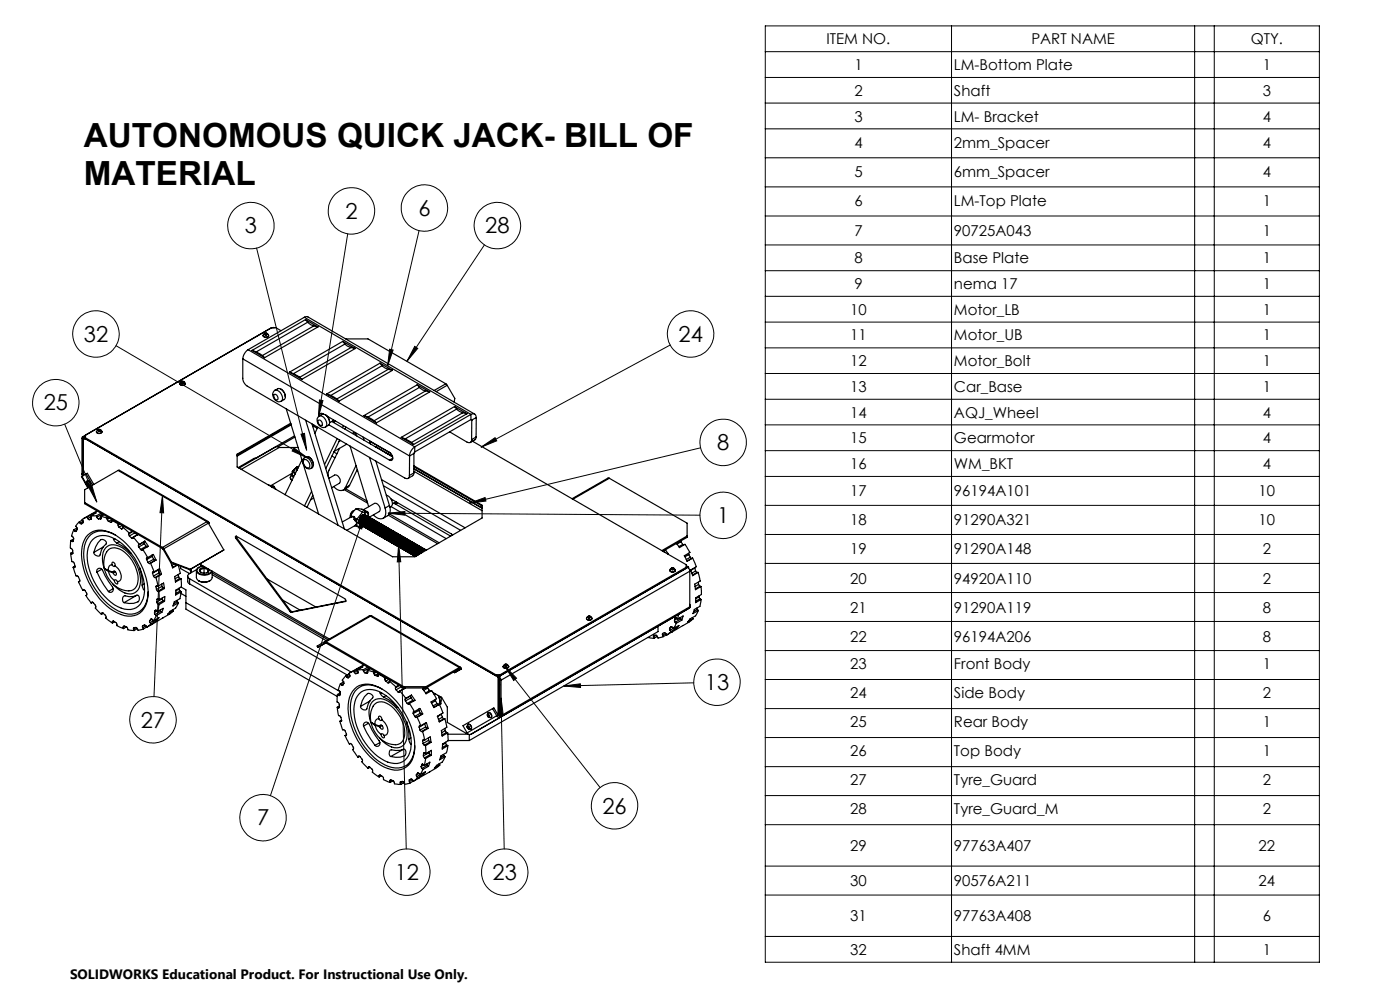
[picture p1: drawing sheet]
<svg xmlns="http://www.w3.org/2000/svg" width="297mm" height="210mm" viewBox="0 0 297 210" stroke-linecap="round" stroke-linejoin="round" font-family="sans-serif">
<defs><g id="words">
<g font-size="7.1">
<text x="17.8" y="31.2">AUTONOMOUS QUICK JACK- BILL OF</text>
<text x="17.8" y="39.3">MATERIAL</text>
</g>
<g font-size="4.7">
<text x="73.3" y="46.4">2</text>
<text x="88.8" y="45.8">6</text>
<text x="52" y="49.5">3</text>
<text x="102.9" y="49.5">28</text>
<text x="17.8" y="72.5">32</text>
<text x="143.9" y="72.5">24</text>
<text x="9.3" y="87.1">25</text>
<text x="152.1" y="95.5">8</text>
<text x="152.1" y="111">1</text>
<text x="149.5" y="146.4">13</text>
<text x="29.9" y="154.3">27</text>
<text x="127.8" y="172.6">26</text>
<text x="54.5" y="175.1">7</text>
<text x="83.7" y="186.6">12</text>
<text x="104.5" y="186.6">23</text>
</g>
<g font-size="3.2">
<text x="175.3" y="9.4">ITEM NO.</text>
<text x="218.8" y="9.4">PART NAME</text>
<text x="265.3" y="9.4">QTY.</text>
<text x="181.2" y="14.9">1</text>
<text x="202.4" y="14.9">LM-Bottom Plate</text>
<text x="267.9" y="14.9">1</text>
<text x="181.2" y="20.3">2</text>
<text x="202.4" y="20.3">Shaft</text>
<text x="267.9" y="20.3">3</text>
<text x="181.2" y="25.8">3</text>
<text x="202.4" y="25.8">LM- Bracket</text>
<text x="267.9" y="25.8">4</text>
<text x="181.2" y="31.3">4</text>
<text x="202.4" y="31.3">2mm_Spacer</text>
<text x="267.9" y="31.3">4</text>
<text x="181.2" y="37.4">5</text>
<text x="202.4" y="37.4">6mm_Spacer</text>
<text x="267.9" y="37.4">4</text>
<text x="181.2" y="43.6">6</text>
<text x="202.4" y="43.6">LM-Top Plate</text>
<text x="267.9" y="43.6">1</text>
<text x="181.2" y="50.1">7</text>
<text x="202.4" y="50.1">90725A043</text>
<text x="267.9" y="50.1">1</text>
<text x="181.2" y="55.9">8</text>
<text x="202.4" y="55.9">Base Plate</text>
<text x="267.9" y="55.9">1</text>
<text x="181.2" y="61.3">9</text>
<text x="202.4" y="61.3">nema 17</text>
<text x="267.9" y="61.3">1</text>
<text x="180.4" y="66.8">10</text>
<text x="202.4" y="66.8">Motor_LB</text>
<text x="267.9" y="66.8">1</text>
<text x="180.4" y="72.2">11</text>
<text x="180.4" y="77.7">12</text>
<text x="202.4" y="72.2">Motor_UB</text>
<text x="202.4" y="77.7">Motor_Bolt</text>
<text x="267.9" y="72.2">1</text>
<text x="267.9" y="77.7">1</text>
<text x="180.4" y="83.1">13</text>
<text x="202.4" y="83.1">Car_Base</text>
<text x="267.9" y="83.1">1</text>
<text x="180.4" y="88.6">14</text>
<text x="202.4" y="88.6">AQJ_Wheel</text>
<text x="267.9" y="88.6">4</text>
<text x="180.4" y="94">15</text>
<text x="202.4" y="94">Gearmotor</text>
<text x="267.9" y="94">4</text>
<text x="180.4" y="99.5">16</text>
<text x="202.4" y="99.5">WM_BKT</text>
<text x="267.9" y="99.5">4</text>
<text x="180.4" y="105.3">17</text>
<text x="202.4" y="105.3">96194A101</text>
<text x="267" y="105.3">10</text>
<text x="180.4" y="111.5">18</text>
<text x="202.4" y="111.5">91290A321</text>
<text x="267" y="111.5">10</text>
<text x="180.4" y="117.6">19</text>
<text x="202.4" y="117.6">91290A148</text>
<text x="267.9" y="117.6">2</text>
<text x="180.4" y="123.8">20</text>
<text x="202.4" y="123.8">94920A110</text>
<text x="267.9" y="123.8">2</text>
<text x="180.4" y="129.9">21</text>
<text x="202.4" y="129.9">91290A119</text>
<text x="267.9" y="129.9">8</text>
<text x="180.4" y="136.1">22</text>
<text x="202.4" y="136.1">96194A206</text>
<text x="267.9" y="136.1">8</text>
<text x="180.4" y="141.9">23</text>
<text x="202.4" y="141.9">Front Body</text>
<text x="267.9" y="141.9">1</text>
<text x="180.4" y="148.1">24</text>
<text x="202.4" y="148.1">Side Body</text>
<text x="267.9" y="148.1">2</text>
<text x="180.4" y="154.3">25</text>
<text x="202.4" y="154.3">Rear Body</text>
<text x="267.9" y="154.3">1</text>
<text x="180.4" y="160.4">26</text>
<text x="202.4" y="160.4">Top Body</text>
<text x="267.9" y="160.4">1</text>
<text x="180.4" y="166.6">27</text>
<text x="202.4" y="166.6">Tyre_Guard</text>
<text x="267.9" y="166.6">2</text>
<text x="180.4" y="172.7">28</text>
<text x="202.4" y="172.7">Tyre_Guard_M</text>
<text x="267.9" y="172.7">2</text>
<text x="180.4" y="180.5">29</text>
<text x="202.4" y="180.5">97763A407</text>
<text x="267" y="180.5">22</text>
<text x="180.4" y="188">30</text>
<text x="202.4" y="188">90576A211</text>
<text x="267" y="188">24</text>
<text x="180.4" y="195.4">31</text>
<text x="202.4" y="195.4">97763A408</text>
<text x="267.9" y="195.4">6</text>
<text x="180.4" y="202.5">32</text>
<text x="202.4" y="202.5">Shaft 4MM</text>
<text x="267.9" y="202.5">1</text>
</g>
<text font-size="2.9" x="14.9" y="207.6">SOLIDWORKS Educational Product. For Instructional Use Only.</text>
</g></defs>
<g fill="none" stroke="#000" stroke-width=".25">
<path d="M51.5 76.1v4.1a2.1 2.1 0 0 0 1 1.7l33.4 19.5a.58 .58 0 0 0 .7 .1 .58 .58 0 0 0 .3-.6M51.5 76.1l35.4 20.6M52.6 74.2a2.69 2.69 0 0 0-1.1 1.9M52.6 74.2l35.4 20.6M53.5 74.3l.9 .3M53.5 74.3l2.6 1.6M54.4 74.6l1.3 .8M55.7 75.4l.4 .5M55.8 71.2a.63 .63 0 0 0 .6 .4 .63 .63 0 0 0 .6-.4M56 70.8a.48 .48 0 0 1 .7-.1 .48 .48 0 0 1 .1 .7 .48 .48 0 0 1-.7 .1l-.3-.4zM56.1 70.8a.32 .32 0 0 1 .4-.2 .32 .32 0 0 1 .2 .4 .33 .33 0 0 1-.4 .1 .33 .33 0 0 1-.2-.3zM56.2 70.9l.1 .1"/>
<path d="M56.2 70.8v.1M56.5 70.7l.2 .2M56.5 70.7l-.3 .1M56.5 71h-.2M56.5 71h.1M56.5 70.7v.3M56.7 70.9l-.4 .1M56.7 70.9l-.1 .1M57.6 69.5h.3M57.6 69.5l-40.1 23.2M57.6 69.5l-39.5 22.8v.8M57.6 69.5h1l1 .7"/>
<path d="M58 69.5h.2M61.4 78.9l2.6 1.6M61.4 78.9l.9 .4M62.3 79.3l1.3 .7M64.6 67.3l.7-.1 35.4 20.6M64.6 67.3l35.3 20.6M64.6 67.3l-12 6.9M64.8 67.8l.5 .6M64.8 67.8l2.7 1.5M64.8 67.8l-11.3 6.5M65.3 68.4l.6 .5 .7 .2M65.3 68.4l-10.9 6.2"/>
<path d="M66.6 69.1l.9 .2M66.6 69.1l-10.9 6.3M67.5 69.3l-11.4 6.6M72.7 72.4l.5 .6M72.7 72.4l2.7 1.5M72.7 72.4l-11.3 6.5M73.2 73l.5 .4 .8 .3M73.2 73l-10.9 6.3M73.3 71.9h4.8l16.5 9.5M74.5 73.7l.9 .2M74.5 73.7l-10.9 6.3M75.4 73.9l-11.4 6.6"/>
<path d="M80.6 77l.5 .6M80.6 77l2.7 1.6M80.6 77l-11.3 6.6M81.1 77.6l.6 .5 .7 .2M81.1 77.6l-10.9 6.3M82.4 78.3l.9 .3M82.4 78.3l-10.9 6.3M83.3 78.6l-11.4 6.5M17.4 93l.3 .1M17.4 93v7.5M17.7 93.1h.1M17.7 92.8l88 50.8"/>
<path d="M17.7 92.8v8.1M17.9 92.7a.28 .28 0 0 0-.4 0 .28 .28 0 0 0-.1 .3M17.9 92.7l87.3 50.4M17.9 92.7l-.2 .1M18.1 92.5l-.2 .2M20.5 91.6a.62 .62 0 0 0 .5 .4 .62 .62 0 0 0 .6-.4M20.7 91.2a.5 .5 0 0 1 .6-.1 .5 .5 0 0 1 .2 .7 .5 .5 0 0 1-.7 .1 .5 .5 0 0 1-.1-.7zM20.8 91.1l.5 .1a.28 .28 0 0 1-.3 .3 .28 .28 0 0 1-.2-.4zM20.8 91.3l.4 .1M20.8 91.3l.1 .1M20.8 91.2v.1M20.8 91.2v.2"/>
<path d="M21.1 91.1l.2 .1M21.1 91.1l-.3 .1M21.1 91.4h-.1M21.1 91.4h.1M21.1 91.1v.3M21.2 91.4h.1M21.3 91.2l-.1 .2M25 99.8h.3l18.9 10.9M25 99.8l18.9 10.9M25 99.8l-7 4.1v2.9l16.5 9.6M38.1 81.3a.6 .6 0 0 1 .6-.4 .6 .6 0 0 1 .6 .4M38.1 81.3a.65 .65 0 0 0 1.2 0"/>
<path d="M38.1 81.4a.63 .63 0 0 0 .6 .4 .63 .63 0 0 0 .6-.4M38.5 81a.32 .32 0 0 1 .3-.1 .32 .32 0 0 1 .2 .3 .31 .31 0 0 1-.3 .1 .31 .31 0 0 1-.2-.3zM38.5 81.1l.4 .1M38.5 81.1l.1 .1M38.6 81l-.1 .1M38.6 81v.2M38.8 80.9l-.2 .1M38.8 80.9l.2 .1M38.8 80.9v.3h-.2M39 81l-.1 .2M54.6 97l-.7 .3-3.4 1.9M58.2 83.7a.77 .77 0 0 1 .7 1.1 .77 .77 0 0 1-.7-1.1z"/>
<path d="M58.3 82.8a1.39 1.39 0 0 0-.2 1.7 1.39 1.39 0 0 0 1.6 .6M58.3 82.8a1.29 1.29 0 0 1 1.4-.2 1.29 1.29 0 0 1 .8 1.2 .77 .77 0 0 1-.2 1l-.6 .3M58.3 82.8a1.55 1.55 0 0 1 1.4 2.3M58.5 94.8l.3-.1 .4 .2M59.2 94.9h4.1M59.2 94.9l-8 4.7M59.6 82.5l.7 .8 .2 .9M60.7 86.7l6.9 22.3M61.7 89.8l-11.4 6.5v2.8l33 19h4.7l14.3-8.2v-2.7l-14.5-8.4M61.7 89.9l-11.4 6.6 11.4-6.6M61.8 90.1l-11.5 6.7M62.5 92.5l-11.8 6.8"/>
<path d="M62.6 92.7l-3.6 2.1M63 99.8v-.2l-.1 .4M63 99.1h.1M63 99.4v.4M63 99.1l-.9 .9M63.1 99.1l-1 .9M63.1 99.1h.1M63.1 99.1l-.2 .1a.7 .7 0 0 0-.2 1.2M63.3 99l.1-.1-.2 .5M63.3 99l-.3 .3 .1 .2M63.3 99l-.2 .1M63.6 80l.4 .5"/>
<path d="M64.1 97.5l-3.6 7.4M64.4 97.6l.2-.1a1.17 1.17 0 0 1 .9 1.8 1.23 1.23 0 0 1-1.1-1.7zM64.6 97.1a1.42 1.42 0 0 0-.1 1.6 1.42 1.42 0 0 0 1.4 .7M64.6 97.1a1.55 1.55 0 0 1 1.3 2.3M64.8 89.1l6.9 22.3M65.5 97a.78 .78 0 0 0-.9 .1M65.5 97a1.59 1.59 0 0 1 .7 2.2l-.3 .2M65.5 97l.6 .5 .4 1.1M66.2 89.9l6.9 22.3M66.4 90.5l.1-.1 .8 .5M66.5 90.1l-.2 .1M67.4 90.6l-.6 1.3"/>
<path d="M67.5 89.2a.69 .69 0 0 1 .8 .3 .69 .69 0 0 1-.1 .8l-.3-.1-.3-.4zM67.6 88.4a1.19 1.19 0 0 1 1.7 1.1 .81 .81 0 0 1-.3 1.1 .81 .81 0 0 1-1.1-.2 1.42 1.42 0 0 1-.3-2zM67.7 88.3l.6-.4a1.61 1.61 0 0 1 1.4 2.3l-.6 .4M68.7 87.9a.49 .49 0 0 0-.5-.2 .49 .49 0 0 0-.4 .3v.2M69 88l.7 .8 .2 .8M69.3 83.6l2.6 1.5M69.3 83.6l.9 .3M69.4 88.3l13.2 7.6 .5 .5a.94 .94 0 0 1 0 1.3l-.5-.1M69.8 90.1l12.8 7.5M70.2 83.9l1.3 .7M70.4 89.4l12.9 7.5M70.4 96.7l.6 .4"/>
<path d="M70.8 89.1l-.9 .6M70.8 95.9l.7 .4M71 89.2l-.3 .4 .5-.2M71.5 84.6l.4 .5M71.5 93l-2.6 5.5M72 93.5v.1M72 95.1l-2.4 5 .1 1.3M72.1 93.3l-3 6.1M72.2 93.4l-.3 .2M72.8 90.3l-.2 .4M73.4 90.6l-.2 .4M73.6 94.2l-2.7 1.6"/>
<path d="M74.3 94.6l3.9 12.9M74.8 92l.5-.1 .4 .6M75.5 98.7l-2.3 4.8M75.7 99.8l.2 .1M75.8 99.6l-1.6 3.4M77 92.7l.3 .7M77.2 88.2l2.6 1.5M77.2 88.2l.9 .3M78.1 88.5l1.3 .7M78.4 97l3.3 10.8M78.4 93.5l.2 .7M78.6 93.7l4.3 2.5"/>
<path d="M78.7 93.7l-.2 .2M79.4 89.2l.4 .5M79.6 94.8l3.7 2M79.7 97.8l2.9 9.4M81.8 96h.1M83.3 97.2l-.7 .4M85.1 92.8l2.6 1.5M85.1 92.8l.9 .3M86 93.1l1.3 .8M86.9 96.7v4.2M87.3 93.9l.4 .4M87.8 99.4l14.5 8.4"/>
<path d="M87.8 99l14.5 8.3M87.8 96.2l-.9 .5M87.8 96.2v4.1M87.8 100l14.5 8.3M88 94.8a2.51 2.51 0 0 0-1.1 1.9M88 95.9l-.2 .3M88 94.8v1.1M88.5 81.6l.5 .6M88.5 81.6l2.7 1.5M88.5 81.6l-11.3 6.6M89 82.2l.6 .5 .7 .2M89 82.2l-10.9 6.3"/>
<path d="M90.3 82.9l.9 .2M90.3 82.9l-10.9 6.3M91.2 83.1l-11.4 6.6M94.6 81.4l.3 .3M94.6 81.4l-2.5 1.4M94.9 81.7l1.6 2.8-.2 .8M94.9 81.7l-2.4 1.4M95.4 91.6l3.7 2.2a.58 .58 0 0 0 .7 .1 .58 .58 0 0 0 .2-.6M96.4 86.2l.5 .6M96.4 86.2l2.7 1.6M96.4 86.2l-11.3 6.6M96.9 86.8l.6 .5 .7 .3"/>
<path d="M96.9 86.8l-10.9 6.3M98.2 87.6l-10.9 6.3M98.2 87.6l.9 .2M99.1 87.8l-11.4 6.5M99.9 87.9a.7 .7 0 0 1 .8-.1 .7 .7 0 0 1 .3 .8M99.9 89l.2 .1M99.9 87.9l-11.9 6.9M99.9 87.9v1.1M99.9 89l-11.9 6.9M100.1 89.1l-.1 4.2M100.2 93.6l45.4 26.2v.7l-39.5 22.8M101 92.7l-.2 .5-1 .7"/>
<path d="M101 92.7l-1 .6M101 88.6l-.9 .5M101 88.6v4.1M15 117.4l.2 1.7 .5 .2 .2 .8M15 117.4l.2 .1M15 114.6v.6a.99 .99 0 0 0 .3 1.3l.2 .9-.3 .1M15 114.6l.2 .3M15.4 117.1l-.4 .3M15.5 117.4l-.3 .1M15.6 114.7l-.4 .2M15.6 112.4l-.1 .4a.76 .76 0 0 0 .1 1.2l-.1 .8-.3 .1M15.6 114.3l-.6 .3"/>
<path d="M15.6 112.4l.2 .2M16.3 112l-.7 .4M16.4 112.3l-.3 .4-.3-.1M16.4 112.4l-.6 .2M16.8 110.7l-.3 .3a.58 .58 0 0 0-.4 .5 .58 .58 0 0 0 .3 .5v.3M16.8 110.7l.2 .3M17.4 101.1h-.1l1.3 2.4M17.4 100.5l.1 .5M17.4 100.5l.3 .2M17.4 101.1l.9 1.5M17.5 110.3l-.7 .4M17.6 110.6l-.6 .4"/>
<path d="M17.7 100.7h.1M18 106.6l16.5 9.5M18.2 100.5l-.8 .6M18.2 100.5l1.4 2.4M18.2 100.5l.3-.1 1.4 2.4M18.3 102.4a.3 .3 0 0 1 .4 .2 .3 .3 0 0 1-.2 .4l-.2-.3zM18.3 102.5v.2M18.3 102.7l.2 .2M18.3 102.5h.2M18.5 102.1a.61 .61 0 0 1 .6 .3 .61 .61 0 0 1-.1 .7 .59 .59 0 0 1-.7-.3 .59 .59 0 0 1 .2-.7zM18.5 109.7l-1.1 .5 .3 .4-.1 .3-.3 .3-.3-.2M18.5 109.7l.1 .3"/>
<path d="M18.5 103l.2 .4M18.5 102a.65 .65 0 0 1 .6 .4 .65 .65 0 0 1-.1 .7M18.5 102.9h.2M18.5 102.5l.2 .4M18.5 102.9l.2-.1v.1M18.5 102v.1M18.6 102.6l.1 .1M18.6 102.5v.1M18.6 102.6l-.3 .1M18.6 110l.3 .2M18.6 113.5a4.3 4.3 0 0 1 5.2-.4 15.2 15.2 0 0 1 7.6 13.3 4 4 0 0 1-5 4.2 13.5 13.5 0 0 1-8-8.1 9.5 9.5 0 0 1-.2-8.5zM19.2 109.5l.2 .3-.1 .3"/>
<path d="M19.3 109.6l-.7 .4M19.3 110.1l-.4 .1M19.4 110.1h-.1M19.4 110l-.5 .2M19.6 114.5a3.9 3.9 0 0 1 5-.1 13 13 0 0 1 6 11.9 3.3 3.3 0 0 1-4.9 2.7 13 13 0 0 1-7.2-11.2 5 5 0 0 1 1.1-3.3zM19.6 109l.8-.2-1.2 .7M19.6 109l-1.1 .7M19.6 109l.1 .2M20.5 109.4l-1.3 .1M20.5 109.4l.1 .3M20.6 109.7l.3 .4M20.6 108.4l-2.9 1.6"/>
<path d="M20.9 110.1h.4M21.3 109.5l1.4 .4M21.3 109.5l.1 .5-.1 .1M21.4 114.5a.84 .84 0 0 1 1.1 .9 4.3 4.3 0 0 0-1.4 2.5 .93 .93 0 0 1-1.2-.7l.4-1.2zM21.4 109.7l-.5 .4M21.4 108.9l-.9 .5M21.4 110l-.1 .1M21.7 109l.1 .2M21.7 109h.1M21.7 109l-1.1 .7M21.9 116l-2 1.2M22 109.2l-.7 .3"/>
<path d="M22.7 109.9l.1 .3M22.8 110.2l.2 .4M23 109.8l-.3 .1M23 116.6a3.1 3.1 0 0 1 4 1 7.2 7.2 0 0 1 2.1 6.4 2.19 2.19 0 0 1-3.2 1.1 5.9 5.9 0 0 1-3.1-8.2zM23 110.6l.5 .2M23.3 109.9l-.5 .3M23.7 110.3l1.4 .9M23.7 110.3v.4l-.2 .1M23.7 110.7l-.2 .1M23.7 110.2l-.7 .4M23.8 119.8a.89 .89 0 0 0-.8 1.2M23.8 119.8v-.4a.48 .48 0 0 1 .6 .1 .48 .48 0 0 1 0 .5"/>
<path d="M23.8 119.8a.37 .37 0 0 0 .2 .3 .37 .37 0 0 0 .4-.1M23.8 110.2l-.1 .1M24.4 114.3h-.3a1.13 1.13 0 0 0 .7 .9M24.5 113.5a4.3 4.3 0 0 0-5.7 .4 7.6 7.6 0 0 0-.7 6.3 15.2 15.2 0 0 0 7 9.4 4 4 0 0 0 5.5-.9 6.1 6.1 0 0 0 .8-3.2M24.8 115.2l2 1.2 .9 .9M25.1 111.4l.2 .4M25.1 111.2v.2M25.3 111.1l-.2 .1M25.3 111.8l.5 .4M25.3 114.9l-.5 .3M25.5 111.2l-.4 .2M25.9 111.5l-.6 .3"/>
<path d="M26 112l-.2 .2M26 111.8l1.4 1.3M26 111.8v.3l-.2 .1M26.3 111.7l-.3 .1M27.3 113.3l.1 .4M27.4 113.1l-.1 .2M27.4 113.7l.5 .5M27.7 117.3l.1 .1M27.7 117.3h.1M28 112.7l-.6 .4M28.2 112.7l-.9 .6M28.3 114l1.2 1.5"/>
<path d="M28.3 114l-.1 .2h-.3M28.6 113l-1.2 .7M28.6 113l.5 .5M29.1 113.4l-1.2 .8M29.3 113.4l-1 .6M29.4 115.6l.1 .4M29.5 116l.3 .5M29.5 115.5l-.1 .1M29.8 116.5l.2 .2 .3-.2M30.3 116.5l1 1.8M30.6 114.9v.4M30.6 114.9l-1.2 .7"/>
<path d="M30.6 115.3l-1.1 .7M30.6 115.3l.4 .6M30.7 114.8l.8 1.1-1.2 .6M30.7 114.8l-1.2 .7M30.7 114.8l-.1 .1M31 115.9l.2 .2M31 115.9l-1.2 .6M31.1 118.7l.3 .6M31.3 118.3l1.2-.7 .6 1.2M31.3 118.3l-.3 .2 .1 .2M31.4 119.3l.3 .2M31.9 119.5l.8 1.8"/>
<path d="M31.9 119.5h-.2M32.2 117.7l.1 .3M32.3 118l-1.2 .7M32.3 118l.3 .6M32.6 118.6l.3 .2M32.6 118.6l-1.2 .7M32.9 118.8l-1.2 .7M33.1 118.8l-1.2 .7M33.1 118.8h-.2M34.5 116.1l.2 .3M34.5 116.4l.1 .1M34.5 116.1v.3"/>
<path d="M34.6 116.5l1.6 2.8M34.7 116.4l1.7 2.8M34.7 116.4l-.1 .1M36.2 119.3l4.1 1.6M36.3 119.3l.3 1.2 1.1-.6M36.3 119.3h.1M36.4 119.2l4 1.5M36.4 119.2l-.2 .1M37 119.6l-.6 .3M37.5 119.8l-.9 .6M37.9 119.9l.3 1.7-1.2 .7 .2 1.2 1.2-.7M42.3 119.6l27.5 15.9"/>
<path d="M42.6 119.8v.3M43.9 110.7l.3 .3M43.9 110.7a.27 .27 0 0 1 .3-.1 .27 .27 0 0 1 .1 .3M43.9 110.7l-9.4 5.4M44.2 111l-9.5 5.4M44.2 111l3.3 5.7M44.3 110.9l-.1 .1M47.5 116.7l-7.1 4M47.5 116.7l-7.2 4.2M50 114.2l-.1-.3 .2-.2 23 13.3a.36 .36 0 0 1 .2 .6M50 114.2l11.5 15.5M50.1 113.7l.1 .4"/>
<path d="M50.2 114.1l-.2 .1M50.2 114.1l11.5 15.5M56.9 102.9l.5 .1M57.4 103l.2 .3M57.4 103l.3 .3M57.6 103.1l.3 .1M57.7 103.2l-.2-.1 .3 .3M57.7 103.2l.2 .2zM57.7 103.2l.7 .5M57.9 103.2h.1M57.9 103.2l.6 .6-.2-.3M61.6 101.5v-.3l.3 .7"/>
<path d="M62 101h.1M62 100.4v.1a.89 .89 0 0 0-.1 1.4M62 101l.3 .2M62 100h.1M62 100v1M62 100.4l-4.6 2.6M62.1 100h-.1M62.1 100h.1M62.1 101h-.1M62.1 100l.5 .5M62.1 100l.5 .6M62.1 100v1"/>
<path d="M62.1 101l.2 .2M66.1 104.2l-1.5 3.1M66.4 105l-1.3 2.6M66.5 105.6l-.6 .4M69.7 101.5l1.3-.7a1.18 1.18 0 0 1 1 1.7l-1.7 1M70.8 103.2a1.49 1.49 0 0 0 2.4 .3M73 103.8l5 2.9M73.3 103.7l4.6 2.6M74.2 103l-.4 .4-1 .6M74.2 103l-1 .5M74.3 109.8l-1.7 .9M74.3 109.7v.1"/>
<path d="M74.4 109.7h-.1M74.4 109.7h.6M74.4 109.4h.1M74.4 109.4l-.1 .3M74.5 109.4v.2M74.5 109.4l-.2 .3M74.5 109.6h.6M74.5 109.6l-.1 .1M75 109.7l.1 .4M75 108.3l-.5 .5-.2 .8M75.1 110.1l.2 .3M75.1 109.6l.3 .5"/>
<path d="M75.1 109.6l-.1 .1M75.2 108.3l-.6 .5-.3 .9M75.2 111.5l.5 .1M75.3 110.4l.3 .3a.56 .56 0 0 1-.3 .8M75.3 111.5h.1M75.3 111.5l.4 .1M75.3 111.5l-1.7 1M75.4 110.1h.3M75.4 110.1h-.3M75.6 107.9l-.7 .6-.5 .9M75.6 107.9h.5l.9 .2M75.6 107.9l1.3 .7"/>
<path d="M75.7 110.1l-.4 .3M75.7 110.1h.1M75.7 111.6v.1M75.7 110.1v1.6M76.9 108.6l-1.2 1.5M76.9 108.6l1.2 .2M77 108.1l.3 .2M77 111.6l-.1 .2-1.2-.1M77.1 108.1l2.3-1.3a1.18 1.18 0 0 1 1.1 1.7l-2.1 1.2M77.3 108.3l.6 .3M77.3 108.1l.1 .2M77.3 108.1h-.1"/>
<path d="M77.3 108.1h-.3M77.4 108.3l.6 .2M77.4 108.3h-.1M77.4 109.2a1.35 1.35 0 0 0-1 2.1M77.5 109.3v-.1a1.4 1.4 0 0 0-1.1 2.1h.1M77.6 109.3a1.37 1.37 0 0 0-1.2 1.9l.2 .2M77.8 109.4l-.1-.1a1.41 1.41 0 0 0-1.1 2.1l.2 .1M77.9 108.6l.2 .2M77.9 109.5a1.34 1.34 0 0 0-1.1 2M78 108.5l.1 .3M78 108.5l-.1 .1M78 109.6l-.1-.1a1.35 1.35 0 0 0-1 2.1h.1"/>
<path d="M78.1 108.8v.7v-.7M78.1 109.6a1.37 1.37 0 0 0-1 2.1M78.1 108.8h.1M78.2 109.7v-.1a1.35 1.35 0 0 0-1.1 2.1l.1 .1M78.4 109.7a1.4 1.4 0 0 0-1.1 2.1M78.5 109.8l-.1-.1a1.39 1.39 0 0 0-1.1 2.2h.2M78.6 109.8a1.37 1.37 0 0 0-1.1 2.2M78.7 110l-.1-.1a1.34 1.34 0 0 0-1 2.1h.1M78.8 110a1.35 1.35 0 0 0-1 2.1M79 110.1l-.1-.1a1.36 1.36 0 0 0-1.3 1.9l.3 .2M79.1 110.1a1.38 1.38 0 0 0-1.1 2.1M79.2 110.2l-.1-.1a1.4 1.4 0 0 0-1.1 2.1l.2 .1"/>
<path d="M79.3 110.3a1.35 1.35 0 0 0-1.1 2.1M79.4 110.4l-.1-.1a1.37 1.37 0 0 0-1 2.1h.1M79.6 110.4a1.34 1.34 0 0 0-1.1 2.1M79.7 110.5l-.1-.1a1.35 1.35 0 0 0-1.1 2.1l.1 .1M79.8 110.5a1.4 1.4 0 0 0-1.1 2.1M79.9 110.7l-.1-.1a1.38 1.38 0 0 0-1.1 2.1h.2M80 110.7a1.41 1.41 0 0 0-1 2.1M80.2 110.8l-.2-.1a1.35 1.35 0 0 0-1 2.1h.1M80.3 110.8a1.37 1.37 0 0 0-1.1 2.1M80.4 110.9l-.1-.1a1.34 1.34 0 0 0-1.1 2.1l.1 .1M80.5 110.9a1.35 1.35 0 0 0-1.1 2.2M80.6 111h-.1a1.36 1.36 0 0 0-1.2 1.8l.3 .3"/>
<path d="M80.7 111.1a1.39 1.39 0 0 0-1 2.1M80.9 111.2l-.1-.1a1.37 1.37 0 0 0-1.1 2.1h.1M80.9 101.7l17.8 10.3M81 111.2a1.35 1.35 0 0 0-1.1 2.1M81.1 111.3l-.1-.1a1.37 1.37 0 0 0-1.1 2.1l.1 .1M81.2 111.4a1.36 1.36 0 0 0-1.3 1.8l.3 .2M81.3 111.5l-.1-.1a1.38 1.38 0 0 0-1 2.1h.1M81.4 103l16.3 9.5M81.4 111.5a1.41 1.41 0 0 0-1 2.1M81.6 111.6l-.1-.1a1.35 1.35 0 0 0-1.1 2.1l.1 .1M81.7 111.6a1.37 1.37 0 0 0-1.1 2.1M81.7 107.8a1.66 1.66 0 0 1-.6 2.2 1.81 1.81 0 0 1-1.9-.8"/>
<path d="M81.8 111.8l-.1-.2a1.35 1.35 0 0 0-1.1 2.2h.2M81.9 111.8a1.37 1.37 0 0 0-1 2.1M82 105a1.65 1.65 0 0 1 1 2.4M82 111.9v-.1a1.36 1.36 0 0 0-1.3 1.9l.3 .2M82.1 111.9a1.39 1.39 0 0 0-1 2.1M82.3 112l-.1-.1a1.34 1.34 0 0 0-1.1 2.1h.1M82.4 112a1.35 1.35 0 0 0-1.1 2.2M82.4 109.3l10.4 6M82.5 112.1l-.1-.1a1.37 1.37 0 0 0-1 2.2h.1M82.6 109l10.6 6.1M82.6 112.2a1.35 1.35 0 0 0-1 2.1M82.6 107.2a1.68 1.68 0 0 1-.4 2.2l-.9 .6"/>
<path d="M82.6 107.2l-.9 .6M82.7 112.3v-.1a1.4 1.4 0 0 0-1.1 2.1h.1M82.8 112.3a1.36 1.36 0 0 0-1.2 1.9l.2 .2M82.9 105.8l13.1 7.7M82.9 107.4l11.8 6.9M83 112.4l-.1-.1a1.39 1.39 0 0 0-1.1 2.1l.2 .1M83 107.4l-.3 .2M83.1 112.4a1.37 1.37 0 0 0-1.1 2.1M83.2 112.6l-.1-.1a1.35 1.35 0 0 0-1 2.1h.1M83.3 112.6a1.37 1.37 0 0 0-1 2.1M83.4 112.7v-.1a1.35 1.35 0 0 0-1.1 2.1h.1M83.5 106.7l12.1 7"/>
<path d="M83.6 112.7a1.4 1.4 0 0 0-1.1 2.1M83.7 112.8l-.1-.1a1.36 1.36 0 0 0-1.3 1.9l.4 .3M83.8 112.8a1.35 1.35 0 0 0-1.1 2.2M83.9 113l-.1-.1a1.34 1.34 0 0 0-1 2.1h.1M84 106.4l-.7 .5M84 113a1.35 1.35 0 0 0-1 2.1M84.1 106.5l-.5 .3M84.1 113.1v-.1a1.37 1.37 0 0 0-1.1 2.1h.1M84.3 113.1a1.37 1.37 0 0 0-1.3 1.9l.2 .2M84.3 106.6l-.6 .2M84.3 106.6l-.2 .2M84.4 113.2l-.1-.1a1.4 1.4 0 0 0-1.1 2.1l.2 .1"/>
<path d="M84.5 113.3a1.34 1.34 0 0 0-1.1 2M84.6 113.4l-.1-.1a1.3 1.3 0 0 0-1.1 .7 1.3 1.3 0 0 0 .2 1.4M84.7 113.4a1.37 1.37 0 0 0-1 2.1M84.8 113.5v-.1a1.35 1.35 0 0 0-1.1 2.1l.1 .1M85 113.5a1.4 1.4 0 0 0-1.1 2.1M85.1 113.7l-.1-.1a1.38 1.38 0 0 0-1.1 2.1h.2M85.2 113.7a1.37 1.37 0 0 0-1.1 2.1M85.3 113.8l-.1-.1a1.28 1.28 0 0 0-1.1 .7 1.28 1.28 0 0 0 .2 1.4M85.4 113.8a1.35 1.35 0 0 0-1 2.1M85.5 113.9v-.1a1.34 1.34 0 0 0-1.1 2.1h.1M85.7 113.9a1.38 1.38 0 0 0-1.1 2.2M85.8 114l-.1-.1a1.4 1.4 0 0 0-1.1 2.2h.2"/>
<path d="M85.9 114.1a1.37 1.37 0 0 0-1.2 1.9l.1 .2M86 114.2l-.1-.1a1.37 1.37 0 0 0-1 2.1h.1M86.1 114.2a1.34 1.34 0 0 0-1 2.1M86.3 114.3l-.1-.1a1.35 1.35 0 0 0-1.1 2.1l.1 .1M86.4 114.3a1.37 1.37 0 0 0-1.1 2.1M86.5 114.5l-.1-.1a1.38 1.38 0 0 0-1.1 2.1h.2M86.6 114.5a1.41 1.41 0 0 0-1.1 2.1M86.7 114.6l-.1-.1a1.35 1.35 0 0 0-1 2.1h.1M86.9 114.6a1.37 1.37 0 0 0-1.1 2.1M87 114.7l-.1-.1a1.34 1.34 0 0 0-1.1 2.1l.1 .1M87.1 114.8a1.35 1.35 0 0 0-1.1 2.1M87.2 114.9l-.1-.1a1.36 1.36 0 0 0-1.2 1.9l.3 .2"/>
<path d="M87.3 114.9a1.39 1.39 0 0 0-1 2.1M87.5 115l-.2-.1a1.37 1.37 0 0 0-1 2.1h.1M87.6 115a1.35 1.35 0 0 0-1.1 2.1M87.7 115.1l-.1-.1a1.37 1.37 0 0 0-1.1 2.1l.1 .1M87.8 115.2a1.34 1.34 0 0 0-1.1 2.1M87.8 100.3l-.2 .6-1 .6M87.8 100.3l-.9 .6M87.9 115.3l-.1-.1a1.38 1.38 0 0 0-1.1 2.1h.2M88 115.3a1.41 1.41 0 0 0-1 2.1M88.2 115.4l-.1-.1a1.39 1.39 0 0 0-1.1 2.1h.1M88.3 115.4a1.37 1.37 0 0 0-1.1 2.1M88.4 115.6l-.1-.1a1.35 1.35 0 0 0-1.1 2.1h.1"/>
<path d="M88.5 115.6a1.37 1.37 0 0 0-1 2.1M88.6 115.7l-.1-.1a1.36 1.36 0 0 0-1.2 1.9l.3 .2M88.8 115.7a1.38 1.38 0 0 0-1.1 2.1M88.9 115.8l-.1-.1a1.36 1.36 0 0 0-1.3 1.9l.3 .3M89 115.8a1.35 1.35 0 0 0-1.1 2.2M89.1 115.9l-.1-.1a1.37 1.37 0 0 0-1.1 2.2h.2M89.2 116a1.35 1.35 0 0 0-1.1 2 1.4 1.4 0 0 1 1.2-2v.1M89.5 116.1a1.36 1.36 0 0 0-1.3 1.9M89.6 116.2l-.1-.1a1.4 1.4 0 0 0-1.3 1.9M89.7 116.2a1.42 1.42 0 0 0-1.3 1.7M89.8 116.4l-.1-.1a1.41 1.41 0 0 0-1.3 1.6v-.1M89.9 116.4a1.32 1.32 0 0 0-1.3 1.3"/>
<path d="M90 116.5v-.1a1.26 1.26 0 0 0-1.3 1.3M90.2 116.5a1.12 1.12 0 0 0-1.3 1.1M90.3 116.6l-.1-.1a1.13 1.13 0 0 0-1.3 1.1M90.4 116.7a1.01 1.01 0 0 0-1.1 .7M90.5 116.7h-.1a.99 .99 0 0 0-1.1 .6M129.3 101.5l-.3-.1-7.6 4.4M129.3 101.5l16.5 9.5v3l-5.2 2.9M129.3 101.5l-7.8 4.4M140.9 116.8v.2M140.9 117l.2 .2M140.9 117h-.1M141.1 116.6l.6 .9"/>
<path d="M143.5 115.2l.6 1 1.2-.7 .4 .6 .7 1.1-1.2 .7 .6 1.2 1.1-.7M144.4 114.8l.1 .1M144.5 114.9l.4 .6M144.5 114.9l-.9 .5M144.9 115.5l.1 .1M144.9 115.5l-.9 .4M145.8 113.7l-5.4 3.1M146.1 117.4v.2M146.1 117.6l.3 .6M146.1 117.6l-.8 .5M146.4 118.2l.4 .3M146.4 118.2l-.8 .5"/>
<path d="M146.8 118.5l-1 .5M146.9 118.4l.8 1.8-1.2 .7 .4 1.2 1.2-.7M146.9 118.4l-.1 .1M15.5 120.3l.4 1.2a.68 .68 0 0 0 .6 .7l.4 .9-.1 .3M15.5 120.3l.3 .1M15.9 120.1l-.1 .3M15.9 120.1l-.4 .2M15.9 120.3l-.1 .1M16.7 123.4l.8 1.8M16.8 123.4h-.1M16.9 123.3l-.1 .1M16.9 123.2l-.2 .2"/>
<path d="M17.7 125.1l.3 .1 .4 .6 .1 .3-.3 .2 1.2 1.6M17.7 125.1l-.2 .1M17.7 125.1h.1M19.5 127.8h.2l.5 .6 .2 .3-.2 .3 1.3 1.3M19.5 127.8l-.1 .1M19.6 127.7l-.1 .1M19.7 127.8l-.3 .1M20.6 121.3a.63 .63 0 0 1 .4-.8 .63 .63 0 0 1 .8 .5l.5 1.2 1.6 2.3a.65 .65 0 0 1 0 .9 .65 .65 0 0 1-.9 .1M20.6 121.3l1.4 2.8 1 1.4M21.6 130.1l.2-.1 .6 .6v.5l1.4 1.1M21.6 130.1l-.1 .2M21.6 120.7l-1 .6"/>
<path d="M21.8 130l-.2 .1M21.9 130.1l-.4 .2M22.1 120.7a5 5 0 0 1 .3-4.5 2.54 2.54 0 0 1 3.5 0 8.6 8.6 0 0 1 3.8 7.9 2.22 2.22 0 0 1-3.2 1.7l-1.2-.6-1.3-1.3M22.3 120.7v-.1l.7 .4M22.3 120.7l.7 .5M22.4 120.7h-.1M23 121.2a3.2 3.2 0 0 0 1.3 1.9M23 121.2l1 .3M23 121l1 .4M23.8 131.9v.3M24 121.4v-.2a.47 .47 0 0 1 .6 .3 .47 .47 0 0 1-.1 .6l-.5-.6M24 124.8l-1 .7"/>
<path d="M24.1 131.8l.7 .5a1.03 1.03 0 0 0 1.1 .9l.3 .1M24.1 131.8l-.3 .1M24.3 123.1a.57 .57 0 0 0 .7 .7l-.1-.4M24.3 123.1a.35 .35 0 0 1 .4-.1 .35 .35 0 0 1 .2 .4M24.3 131.9l-.5 .3M24.3 121.2l-.3 .2M24.4 120a2.51 2.51 0 0 1 1.1 3.1l-.6 .3M24.5 121.3l-.5 .2M26.1 133l.2-.2 .7 .3a.84 .84 0 0 0 1.1 .6l.3 .1M26.1 133l.1 .3M26.2 126.5l.2-.1a4.1 4.1 0 0 0 2.8-.1 .97 .97 0 0 1 .1 1.4 3.7 3.7 0 0 1-3.2 0l-.1-.7zM26.5 132.8l-.4 .2"/>
<path d="M26.8 133l-.6 .3M28.3 133.4l.1 .4M28.9 133.1l-.6 .3M29 126.3l-2.7 1.5M29.1 133.3l-.7 .5M29.6 120.5l.6 2.5v1.1M29.6 120.5h.1M30.2 124.1l.2 .8 .2 .3M30.3 133.1l.1 .3M30.4 133.4l-.4 .2a.55 .55 0 0 1-.6 .1 .55 .55 0 0 1-.3-.5l-.2-.1h-.5l-.1 .3M30.6 123.9l-.4 .2M30.9 132.7l-.6 .4"/>
<path d="M31.1 133l-.7 .4M31.1 133.1l-.2-.4-.3-.1-.4 .2 .1 .3M31.7 131.6l.1 .5M31.8 132.1l.2 .2M32 132.3l-.9 .8M32 131.3l.3 .1 .2 .3M32 131.3l-.3 .3M32.1 132.5l.2-.1-1.2 .7M32.1 131.3h-.1M32.3 131.4l-.6 .2M32.3 121.6l.3 .6M32.5 131.7l-.7 .4"/>
<path d="M32.6 122.2l.3 .3M32.7 121.3l1.2-.7 .4 1.2M32.7 121.3h-.3l-.1 .3M32.8 129.9l.1 .4M32.9 122.5h.2M32.9 129.5l.2-.1 .3 .3M32.9 129.5l-.1 .4M32.9 130.3l.3 .3M33 131.4l.2 .2M33.1 122.5l.4 1.8M33.1 124.5l.1 .6M33.1 129.4l-.2 .1"/>
<path d="M33.2 130.6l-.7 1.1M33.2 131.6l.5-.6-1.2 .7M33.2 125.1l.3 .3M33.2 131.6l-1.2 .7M33.3 127.7l.2 .4M33.3 127.2l.1-.2 .4 .2M33.3 127.2v.5M33.3 129.6l-.5 .3M33.4 124.3l-.3 .2M33.4 129.7l1.2-.7-.3 .9M33.5 125.4l.2 .1M33.5 128.1l.2 .2"/>
<path d="M33.5 124.3l1.2-.6 .2 1.1M33.5 124.3l-.3-.1-.1 .3M33.5 120.8v.1M33.5 127l-.2 .2M33.5 120.9l-1.2 .7M33.5 120.9l.2 .6M33.7 125.5l.1 1.7M33.7 128.3l-.3 1.4M33.7 121.5l.3 .3M33.7 121.5l-1.1 .7M33.8 127.2l1.2-.7-.1 1.1M33.9 129.4l.2 .3"/>
<path d="M34 121.8l-1.1 .7M34 121.8h.3M34.1 129.7l.2 .2M34.1 129.7l-1.2 .6M34.3 121.8l-1.2 .7M34.3 123.9l.1 .5M34.3 129.9l-1.1 .7M34.4 124.4l.2 .3M34.4 124.4l-1.2 .7M34.4 127l.2 .4M34.4 127l-1.1 .7M34.5 126.8l-.1 .2"/>
<path d="M34.6 124.7l-1.1 .7M34.6 124.7l.3 .1M34.6 127.4l-1.1 .7M34.6 127.4l.3 .2M34.9 124.8l-1.2 .7M34.9 127.6l-1.2 .7M36.6 129.4l.2 .2M36.8 129.6l-.7 .6-3.9 2.3M37.5 127.4l.1 .2M37.6 127.6l.3 .2M37.6 127.6l-.7 .5M37.8 121.8l.1 .5"/>
<path d="M37.9 127.8l-.6 1.2-1.2 .7-.5 .6 1.2-.7M37.9 122.3l.3 .4M37.9 122.3l-.8 .5M38 124.9l.2 .5M38 124.9l-.7 .4M38 124.8v.1M38.2 122.7l.2 .1M38.2 122.7l-1 .6M38.2 125.4l-.9 .5M38.2 125.4l.2 .1M38.3 120.1v.5l1.9 1.1M38.4 125.9l1 .6"/>
<path d="M38.4 125.5l-.2 1.5-1.2 .7-.3 .8 1.2-.7M38.4 122.8l.1 1.7-1.2 .7v1l1.1-.7M38.4 124.5l1 .6v4.1l32.1 18.5M39.4 127.8l32.7 18.9M39.8 122.2v1.3l.4 .4M40.2 121.7a.58 .58 0 0 0-.4 .5 .58 .58 0 0 0 .4 .6M40.2 122.8l34.3 19.7M40.2 122.8v1.1M40.2 123.9l33.5 19.3M40.4 120.7l-.1 .2M40.4 120.7v.9M40.6 120.6v.9"/>
<path d="M41.7 121v1.5a1.34 1.34 0 0 0 1.6 1h.4a1.39 1.39 0 0 0 1.3-1v-1.3M41.7 120.8l-1.5 .9M42.2 123.2a2.26 2.26 0 0 0 2.3 0M42.2 120.3a.77 .77 0 0 0-.5 .8 .77 .77 0 0 0 .7 .7 2 2 0 0 0 2.6-.6M42.6 120.1l-.1 .1M42.6 120.1h.1M43.1 120.1h-.4a.82 .82 0 0 0-.9 .8 .82 .82 0 0 0 .9 .9 1.84 1.84 0 0 0 2.2-.7M43.3 120.5l.8 .2M43.3 120.5l-.8 .2v.6l.2 .2M43.3 120.5v1.1M43.6 120.4h-.5a.64 .64 0 0 0-.7 .8 1.25 1.25 0 0 0 2-.2l-.1-.2M44.1 120.7l.1 .6-.3 .2"/>
<path d="M44.1 120.7v.6M45 121.9l24.2 14M45 121.5l24.6 14.2M56.7 122.8l10.3 6M60 127.3l3.7 2.1M61.5 129.7l.3 .2M61.7 129.6l.2 .2M61.7 129.6l-.2 .1M61.9 129.8l-.1 .1M69 136.4h.2M69 136.4l-1.6 .9M69.2 136.1h-.3l.1 .3"/>
<path d="M69.2 136.1l16.5 9.6M69.2 136.1v.3M69.2 136.4l16.5 9.5M73.3 127.6l-11.5 2.3M73.3 127.6h.1M73.4 127.5l-11.5 2.3M78.6 130.7h.3l18.8 10.9M78.6 130.7h-.3l-11 6.3 .1 .3M78.6 130.7l-9.4 5.4M78.6 130.7l18.8 10.9M124.4 131.2a.64 .64 0 0 0 .6 .4 .64 .64 0 0 0 .6-.4M124.4 131.2h.1"/>
<path d="M124.5 130.9a.53 .53 0 0 1 .7-.2 .53 .53 0 0 1 .2 .7 .54 .54 0 0 1-.6 .1 .54 .54 0 0 1-.3-.6zM124.7 130.8a.32 .32 0 0 1 .3-.1 .32 .32 0 0 1 .3 .3l-.4 .1zM124.7 130.9l.2 .1M124.7 130.9l.1 .1M124.8 130.8l-.1 .1M124.8 130.8v.2M125.1 130.7l.1 .1M125.1 130.7l-.3 .1M125.1 131h-.2M125.1 131h.1M125.1 130.7v.3M125.2 131h-.3"/>
<path d="M125.2 130.8v.2M125.6 131.2h.1M137.4 135.2l1.3 .2M138.6 135.1l.1 .3M139.2 134.8l-.6 .3M139.5 135l-.8 .4M139.6 132.8v1.2l-40 23.1M139.9 132.6l-40 23.2a.63 .63 0 0 1-.8-.3M140.6 134.8l.1 .2M140.7 135l-.4 .2a.55 .55 0 0 1-.5 .1 .55 .55 0 0 1-.4-.4l-.7-.1-.1 .3M141.3 134.4l-.7 .4M141.4 134.6l-.7 .4"/>
<path d="M141.4 134.7l-.2-.4-.3-.1-.4 .2 .1 .4M142.1 133.3v.4M142.1 121a.64 .64 0 0 0 .6 .4 .64 .64 0 0 0 .6-.4M142.1 133.7l.2 .3M142.2 120.7a.52 .52 0 0 1 .7-.2 .52 .52 0 0 1 .2 .7 .53 .53 0 0 1-.6 .2 .53 .53 0 0 1-.3-.7zM142.3 133h.2l.3 .3M142.3 133l-.2 .3M142.3 120.6a.33 .33 0 0 1 .4-.1 .33 .33 0 0 1 .2 .3h-.4zM142.3 134l-.9 .7M142.4 132.9l-.1 .1M142.4 134.2l.2-.2-1.2 .7M142.5 120.7l.1 .1"/>
<path d="M142.5 120.6v.1M142.6 133l-.5 .3M142.7 120.5l.2 .1M142.7 120.5l-.2 .1M142.7 120.8h-.1M142.7 120.8h.1M142.7 120.5v.3M142.8 120.8h.1M142.8 133.3l-.7 .4M142.9 120.8h-.3M142.9 120.6v.2M143.1 131.6l.1 .4"/>
<path d="M143.2 131.1l.2-.1 .4 .3M143.2 131.1l-.1 .5M143.2 132l.3 .2M143.3 133.1l.2 .2M143.4 131l-.2 .1M143.5 132.2l-.7 1.1M143.5 133.3l.5-.6-1.2 .6M143.5 133.3l-1.2 .7M143.7 131.2l-.6 .4M143.8 131.3l1.1-.6-.3 .8M144 130.3l-.2 1M144.3 131l.1 .3"/>
<path d="M144.4 131.3l.2 .2M144.4 131.3l-1.2 .7M144.6 131.5l-1.1 .7M145.6 120.3l-39.5 22.8M145.6 120.2l.3 .2M145.6 120l.4 .3M145.9 120.4h.1M145.9 120.4l.3 .3 .1 .5M145.9 120.4l-40.1 23.1M146 120.3l-.1 .1M146 120.3v.2M146.2 129l-40 23.1"/>
<path d="M146.3 128.7l-.1 .3M146.3 128.2a.59 .59 0 0 1-.1 .8M146.3 121.2l-40 23.1M146.3 121.2v7.5M146.3 128.7l-40 23.1M146.9 131l.1 .3M147 131.3l-.8 .7-3.7 2.1M147.4 120.4v.1M147.4 120.5l.2 .6M147.4 120.5l-.9 .5M147.6 121.1l.3 .3M147.6 121.1l-.8 .5"/>
<path d="M147.8 129l.2 .3M147.9 121.4h.2M147.9 121.4l-1 .6M148 129.3l.2 .2M148 129.3l-.9 .4M148.1 121.4l.5 1.9-1.2 .6 .1 1.2 1.2-.7M148.1 123.5l.1 .5M148.2 129.5l-.6 1.1-1.2 .7-.5 .6 1.1-.6M148.2 124l.3 .3M148.2 124l-.7 .4M148.3 126.6l.2 .4M148.3 126.6l-.7 .4"/>
<path d="M148.3 126.4v.2M148.5 124.3l.2 .1M148.5 124.3l-1 .6M148.5 127l.2 .2M148.5 127l-.9 .5M148.7 127.2l-.2 1.4-1.2 .7-.3 .9 1.2-.7M148.7 124.4l.1 1.7-1.2 .7v1l1.1-.6M71.5 150l.3 1.8 .3 .1 .2 .2 .2 .7M71.5 150l.3 .1M71.6 147.3l-.1 .6a1.02 1.02 0 0 0 .4 1.2l.1 .9M71.6 147.3l.2 .2M72 150l-.2 .1"/>
<path d="M72 149.7l-.5 .3M72.1 153l.6 1.8h.3l.2 .3 .3 .7-.1 .2M72.1 153h.2M72.1 147.3l-.3 .2M72.2 147l-.1 .5h-.3M72.2 147l-.6 .3M72.2 145.1l-.4 1.3 .3 .2 .1 .4M72.2 145.1l.2 .2M72.5 152.8l-.2 .2M72.5 152.8l-.4 .2M72.5 153h-.2M72.9 144.6l-.7 .5"/>
<path d="M72.9 145l-.5 .3M73.2 156l.9 1.8M73.2 156h.2M73.4 143.4l-.8 .9 .3 .3 .1 .3-.3 .5-.3-.1M73.4 143.4l.2 .2M73.5 156h-.1M73.5 155.8l-.3 .2M74 143l-.6 .4M74.2 143.3l-.6 .3M74.3 157.7l.3 .2 .4 .8-.2 .3 1.2 1.6M74.3 157.7l-.2 .1M74.3 157.7h.1"/>
<path d="M75 142.3l-1 .6 .3 .6-.4 .3-.3-.2M75 142.3l.2 .4M75.2 142.7l.3 .2M75.2 146.1a4.2 4.2 0 0 1 5.2-.3 15.4 15.4 0 0 1 7.6 13.2 4.2 4.2 0 0 1-3.6 4.4 8.2 8.2 0 0 1-5.9-2.9 15.3 15.3 0 0 1-4.6-11 5.1 5.1 0 0 1 1.3-3.4zM75.8 142.1l.2 .5-.1 .2M75.8 142.2l-.6 .5M75.9 142.8l-.4 .1M75.9 142.8h.1M76 142.6l-.5 .3M76.2 141.7l.8-.2-1.2 .6M76.2 147.2a3.9 3.9 0 0 1 4.9-.1 13 13 0 0 1 6 11.9 3.4 3.4 0 0 1-4.8 2.7 12.8 12.8 0 0 1-7.2-12.1 4 4 0 0 1 1.1-2.4zM76.2 141.7l-1.2 .6"/>
<path d="M76.2 141.7l.1 .1M77 142.1h-1.2M77 142.1l.1 .3M77.1 142.4l.3 .3M77.1 154a.64 .64 0 0 1 .4-.8 .64 .64 0 0 1 .9 .5l.5 1.2 1.5 2.3a.65 .65 0 0 1 .1 .9 .65 .65 0 0 1-.9 0M77.1 154l.7 1.4 1.8 2.7M77.2 141l-2.9 1.7M77.4 142.7l.5 .1M77.9 142.2l1.4 .4M77.9 142.2l.1 .5-.1 .1M78 147.1a.91 .91 0 0 1 1.1 .8 5.1 5.1 0 0 0-1.4 2.6 .9 .9 0 0 1-1.2-.6l.3-1.2 .5-.9zM78 141.5l-1 .6"/>
<path d="M78 142.7l-.1 .1M78 142.4l-.6 .3M78.2 153.4l-1.1 .6M78.3 141.7l.1 .2M78.3 141.7h.1M78.3 141.7l-1.2 .7M78.5 148.7l-2 1.2M78.5 141.8l-.6 .4M78.7 153.3a4.8 4.8 0 0 1 .3-4.4 2.6 2.6 0 0 1 3.5-.1 8.7 8.7 0 0 1 3.8 7.9 2.34 2.34 0 0 1-3.8 1.5l-1.2-.8-.8-.8M78.9 153.4l-.1-.1 .8 .4M78.9 153.4l.7 .4M79 153.3l-.1 .1"/>
<path d="M79.3 142.6v.3M79.3 142.9l.3 .4M79.6 153.7l1 .3M79.6 153.8a2.98 2.98 0 0 0 1.3 2M79.6 142.4l-.3 .2M79.6 143.3l.5 .2M79.6 153.8l1 .4M79.8 142.6l-.5 .3M80.3 143l1.4 .8M80.3 143.3l-.2 .2M80.3 143v.3M80.3 142.8l-.7 .5"/>
<path d="M80.4 152.5a.92 .92 0 0 0-.8 1.2M80.4 152.5l-.1-.2a.32 .32 0 0 1 .3-.4 .32 .32 0 0 1 .3 .4l.1 .4M80.4 152.5a.35 .35 0 0 0 .2 .3 .35 .35 0 0 0 .4-.1M80.4 142.9l-.1 .1M80.6 154v-.1a.45 .45 0 0 1 .6 .2 .45 .45 0 0 1-.2 .6l-.4-.5M80.6 157.5l-1 .6M80.9 155.8a.54 .54 0 0 0 .7 .6l-.1-.4M80.9 155.8a.37 .37 0 0 1 .4-.1 .37 .37 0 0 1 .2 .3M80.9 153.8l-.3 .2M81 147h-.4l.4 .6 .4 .3M81 152.7a2.57 2.57 0 0 1 1.1 3.1l-.6 .2M81 146.1a4.8 4.8 0 0 0-4.7-.3 5.3 5.3 0 0 0-1.9 5.2 15 15 0 0 0 7.3 11.3 4 4 0 0 0 5.4-.9 5.3 5.3 0 0 0 .9-3.2"/>
<path d="M81 153.9l-.4 .3M81.4 147.9l1 .5 1.8 1.6M81.6 144.1l.2 .4M81.7 143.8l-.1 .3M81.8 143.7l-.1 .1M81.8 144.5l.5 .3M81.9 147.6l-.5 .3M82 143.9l-.4 .2M82.5 144.1l-.7 .4M82.6 144.5l1.4 1.2M82.6 144.5l-.1 .3h-.2M82.6 144.7l-.3 .1"/>
<path d="M82.8 159.1h.1a4.7 4.7 0 0 0 2.9-.2 .97 .97 0 0 1 0 1.4 3.9 3.9 0 0 1-3.1 0l-.2-.4zM82.9 144.3l-.3 .2M83.9 158a5.8 5.8 0 0 1-4.6-8.4 2.24 2.24 0 0 1 3.2-.2 7.3 7.3 0 0 1 3.2 7.2 1.86 1.86 0 0 1-1.8 1.4M83.9 145.9l.1 .4M84 145.7l-.1 .2M84 146.3l.5 .5M84.2 150l.2 .1M84.3 149.9l-.1 .1M84.5 146.8l.2 .1 .1-.3 1.3 1.5-.1 .2M84.6 145.3l-.6 .4M84.7 145.4l-.8 .5M85.2 145.7l-1.2 .6"/>
<path d="M85.2 145.7l.5 .4M85.6 159l-2.7 1.5M85.7 145.7v.2M85.7 145.7h4.7M85.7 145.9h4.7M86 148.3v.4M86 148.7l.4 .5M86 145.9l-1.5 .9M86.2 153.2l.5 2.5v1.1M86.2 153.2h.1M86.4 149.2l.2 .2 .3-.2M86.7 156.8a1.08 1.08 0 0 0 .5 1"/>
<path d="M86.9 149.2l1 1.7M87.2 156.5l-.5 .3M87.2 148l-1.2 .7M87.2 148l.4 .5M87.3 147.5l.8 1-1.2 .7M87.3 147.5l-.2 .1 .1 .4M87.3 147.5l-1.3 .8M87.6 148.5l.2 .2M87.6 148.5l-1.2 .7M87.7 151.4l.3 .6M87.9 150.9l1.2-.6 .6 1.1M87.9 150.9l-.2 .1v.4"/>
<path d="M88 152l.3 .2M88.5 152.1l.8 1.8M88.5 152.1l-.2 .1M88.8 150.4l.1 .3M88.9 150.7l-1.2 .7M88.9 150.7l.2 .6M88.9 154.3l.2 .6M89.1 154.9l.3 .3M89.1 151.3l.4 .2M89.1 151.3l-1.1 .7M89.3 153.9l1.1-.6 .4 1.2M89.3 153.9l-.3 .1-.1 .3"/>
<path d="M89.4 155.2h.2M89.5 151.5l-1.2 .7M89.6 155.2l.5 1.8M89.7 151.4l-1.2 .7M89.7 157.1v.6M89.7 151.4l-.2 .1M89.7 157.7l.3 .4M89.9 159.8l.1-.1 .3 .2M89.9 159.8l-.1 .5M89.9 145.9l-.3 .2 .8 1.1 1.2-.7 .9 1.5 .1 .2-1.2 .7 .6 1.2 1.2-.7M90 156.9l-.3 .2M90 145.9l-.3 .2"/>
<path d="M90 158.1l.3 .1M90.1 159.7l-.2 .1M90.1 157l1.2-.7 .1 1.2M90.1 157l-.4-.1v.2M90.1 153.5v.1M90.1 153.6l-1.2 .7M90.1 153.6l.2 .6M90.3 158.2v1.7M90.3 154.2l.3 .3M90.3 154.2l-1.2 .7M90.3 159.9l1.2-.7v1M90.4 145.7v.2"/>
<path d="M90.6 145.8l.1 .2M90.6 154.5l-1.2 .7M90.6 154.5h.2M90.7 146l.4 .5M90.7 146l-.8 .4M90.8 154.5l-1.2 .7M90.9 156.6v.4M90.9 157l.3 .4M90.9 157l-1.2 .7M91 159.7l.2 .4M91 146.4l.4 .2M91 159.7l-1.2 .6"/>
<path d="M91 159.5v.2M91.1 146.5l.2 .1M91.1 146.5l-.8 .5M91.2 157.4l-1.2 .7M91.2 157.4l.2 .1M91.4 157.5l-1.1 .7M91.8 146.9l1.9 1 1.2 2.1v3.2l4 2.4 .2-.1M92.4 148.4v.3M92.4 147.2l-.3 .1M92.4 148.7l.3 .6M92.4 148.7l-.9 .4M92.7 149.3l.3 .2"/>
<path d="M92.7 149.3l-.8 .4M93 147.5l.1 .3a1.77 1.77 0 0 1 0 1.7M93 149.5l-1 .6M93.2 149.4l.8 1.8-1.2 .7 .3 1.1 .1 .1 1.2-.6M93.2 149.4l-.2 .1M93.2 149.4h.1M93.4 149.3l-.2 .1M93.4 149.3h.1M93.5 147.8l.1 .7-.2 .8M93.5 147.8v.1M93.6 151.4v.1M93.6 151.5l.2 .6"/>
<path d="M93.6 151.5l-.8 .5M93.8 152.1l.4 .4M93.8 152.1l-.8 .5M94.2 152.5h.2M94.2 152.5l-1 .5M94.4 152.5l.4 1.8-1.2 .7 .2 1.1 1.2-.6M94.4 154.5l.1 .5M94.5 155l.3 .4M94.5 155l-.8 .4M94.5 157.6l.3 .4M94.5 157.4v.2M94.5 157.6l-.6 .4"/>
<path d="M94.8 158l-1 .6M94.8 155.4l.2 .1M94.8 158l.2 .2M94.8 155.4l-1 .5M95 155.5l.1 1.6-1.2 .7-.1 1.1 1.2-.7M95 158.2l-.3 1.5-1.1 .6-.4 .9 1.2-.7M95 155.7h4.3M95.1 157.1h4.5M96.2 142.6l.2 .1M97.4 141.8l.2 .1M97.4 141.6l.3-.1 .2 .3M97.4 141.6l-7 4.1"/>
<path d="M97.4 141.6v.2M97.4 141.8l-7 4.1M97.6 141.9v.1M97.6 142l-1.2 .7M97.9 141.8l-.3 .1M97.9 141.9l-.3 .1M97.9 141.8v.1M97.9 141.9l-1.5 .8M99.1 154.1a.29 .29 0 0 1 .4 .1 .29 .29 0 0 1-.1 .4zM99.2 154.2v.2M99.2 154.4l.2 .1M99.3 153.7a.61 .61 0 0 1 .6 .3 .61 .61 0 0 1-.1 .7 .59 .59 0 0 1-.6-.3 .59 .59 0 0 1 .1-.7z"/>
<path d="M99.3 153.7a.65 .65 0 0 1 .6 .3 .65 .65 0 0 1 0 .6M99.3 154.1l.2 .4M99.3 154.1l-.1 .1M99.3 154.1h.1M99.4 154.2l.1 .1M99.4 154.2h.1M99.4 154.2l-.2 .2M99.5 154.5h-.1M99.5 154.4v.1M99.5 154.4l-.1 .1M99.6 155.8v1.3M99.9 154.6h.1"/>
<path d="M103.5 151.5a.29 .29 0 0 1 .3 .3 .29 .29 0 0 1-.2 .3l-.2-.3zM103.5 151.7v.2M103.5 151.9l.1 .1M103.5 151.7h.1M103.6 151.2a.64 .64 0 0 1 .6 .3 .64 .64 0 0 1-.1 .7 .6 .6 0 0 1-.6-.3 .6 .6 0 0 1 .1-.7zM103.6 151.2a.63 .63 0 0 1 .6 .3 .63 .63 0 0 1 0 .7M103.6 152h.2M103.6 151.7l.2 .1M103.7 151.7l.1 .2M103.7 151.7h.1M103.7 151.7l-.2 .2M103.8 151.8v.2"/>
<path d="M103.8 151.9v.1M103.8 151.9l-.2 .1M104.5 150.3l.9 1.5M104.5 150.3l.3-.1 .9 1.5M104.5 150.3l-6.3 3.6 .9 1.6M105.2 143.1h.9M105.2 143.1v.2M105.4 151.8a.63 .63 0 0 0 .8 .3M105.4 151.8l-6.3 3.7M105.7 151.7h.1M105.7 151.7l.2 .1M105.7 143.6v8.1"/>
<path d="M105.7 151.7l-.3 .1M105.8 143.5h.1M105.8 143.5l.5 .8M105.8 143.5l-.1 .1M105.8 144.1l.2 .1M105.8 145.2l.2 .1M105.9 151.8l.3 .3M106 144l-.2 .1M106 144.1l-.2-.3v7.8l-.1 .1M106 151.7l-.1 .1M106 144.1l.3 .2M106 151.7l.3 .1"/>
<path d="M106 144.1v7.6M106 149l-.2 .1M106 151.7l-.2 .1M106.1 143.1v.2M106.1 143.3h-.6l.3 .2M106.3 151.8l-.1 .3M106.3 144.3v7.5M106.8 141.4a.63 .63 0 0 0 .5 .4 .63 .63 0 0 0 .6-.4M106.8 141.2a.55 .55 0 0 1 .7-.3 .55 .55 0 0 1 .3 .7 .56 .56 0 0 1-.6 .2 .56 .56 0 0 1-.4-.6zM107 141a.33 .33 0 0 1 .4-.1 .33 .33 0 0 1 .2 .3 .33 .33 0 0 1-.3 .1 .33 .33 0 0 1-.3-.3zM107.1 141.1l.4 .1M107.1 141.1l.1 .1"/>
<path d="M107.2 141h.2M107.2 141l-.1 .1M107.2 141v.2M107.2 141.2h.2M107.4 141l.2 .1M107.4 141.2h.1M107.4 141v.2M107.6 141.1l-.1 .1M76.1 160.4h.2l.5 .7 .1 .3-.1 .2 1.3 1.4M76.1 160.4l-.1 .2M76.2 160.4h-.1M76.3 160.4l-.3 .2"/>
<path d="M78.1 162.8l.3-.1 .5 .4 .2 .3-.1 .4 1.4 1M78.1 162.8v.2M78.3 162.7l-.2 .1M78.5 162.8l-.4 .2M80.4 164.6v.2M80.6 164.4l.6 .3 .2 .7 1.4 .6M80.6 164.4h-.1l-.1 .2M80.6 164.4l-.2 .2M80.9 164.6l-.5 .2M82.7 165.7v-.2l.2-.1 .5 .2 .2 .2a.73 .73 0 0 0 .9 .6h.5M82.7 165.7l.1 .3M83 165.5l-.3 .2"/>
<path d="M83.4 165.6l-.6 .4M84.9 166.1l.1 .3M85.5 165.8l-.6 .3M85.7 166l-.7 .4M86.9 165.8l.1 .3M87 166.1l-1.2 .3-.4-.6h-.5v.3M87.5 165.4l-.6 .4M87.5 165.4l-.2-.2-.5 .2 .1 .4M87.5 165.4l.2 .3M87.7 165.7l-.7 .4M88.3 164.3l.1 .4M88.4 164.7l.2 .3"/>
<path d="M88.6 165l-.9 .7M88.6 164h.2l.3 .4M88.6 164l-.3 .3M88.7 165.2l.2-.1-1.2 .6M88.7 164h-.1M88.8 164l-.5 .3M89.1 164.3l-.7 .4M89.4 162.6l.1 .4M89.5 162.2l.1-.1 .4 .3M89.5 162.2l-.1 .4M89.5 163l.2 .2M89.6 164.1l.2 .2"/>
<path d="M89.6 162.1l-.1 .1M89.7 163.2l-.6 1.2M89.8 164.3l.5-.6-1.2 .7M89.8 164.3l-1.2 .7M89.8 160.3l.3 .5M89.9 162.3l-.5 .3M90 162.4l1.2-.7-.3 .9M90.1 160.8l.2 .1M90.3 160.9l-.3 1.5M90.5 162.1l.2 .2M90.7 162.3l.2 .3M90.7 162.3l-1.2 .7"/>
<path d="M90.9 162.6l-1.2 .6M91.2 160.1l-1.1 .7M91.2 160.1l.3 .1M91.5 160.2l-1.2 .7M93.1 162l.2 .3M93.3 162.3l-.8 .6-3.7 2.2M94.1 160l.1 .3M94.2 160.3l.2 .2M94.2 160.3l-.8 .5M94.4 160.5l-.6 1.1-1.2 .7-.5 .6 1.2-.6"/>
</g>
<g fill="none" stroke="#000" stroke-width=".21">
<path d="M162.3 5.5h117.6v198.6h-117.6zM162.3 11h117.6M162.3 16.4h117.6M201.9 5.5v198.6M253.4 5.5v198.6M257.6 5.5v198.6M162.3 21.9h117.6M162.3 27.3h117.6M162.3 33.5h117.6M162.3 39.6h117.6M54.4 52.6l10.7 42.9M73.8 49.6l-6.2 38.8"/>
<path d="M88.9 48.9l-6.7 28.7M102.8 52l-16.5 24.7M162.3 45.8h117.6M162.3 52h117.6M162.3 57.4h117.6M24.6 73.3l40.7 23.8M82.7 74.1l.7 .2-1.2 3.3zM88 73.5l.6 .4-2.3 2.8zM142.2 73.2l-40.1 21.7M162.3 62.9h117.6M162.3 68.3h117.6M162.3 73.8h117.6"/>
<path d="M162.3 79.2h117.6M13.7 90l6.8 16.5M62.4 95l2.9 2.1-3.3-1.4zM63.9 92.1l.7-.2 .5 3.6zM67.8 84.8l.7 .2-.9 3.4zM102.1 94.9l2.9-2.1 .4 .7zM148.6 95l-49 11.7M162.3 84.7h117.6M162.3 90.1h117.6M162.3 95.6h117.6M18.8 103.4l.7-.3 1 3.4zM34.5 105.2l.2 3.6h-.8z"/>
<path d="M34.5 105.2l-1.8 42.6M77.5 108.7l-.8 3.5-.7-.2zM77.5 108.7l-20.1 60.1M82.3 108.9l3.6-.4v.8zM82.3 108.9l66.2 .4M84.6 115.6l.4 3.6h-.7zM84.6 115.6l1.6 64.5M99.6 106.7l3.3-1.2 .2 .8zM162.3 101.1h117.6M162.3 107.2h117.6M162.3 113.4h117.6M162.3 119.5h117.6"/>
<path d="M162.3 125.7h117.6M162.3 131.8h117.6M162.3 138h117.6M106.3 148.1l.5 3.5h-.8zM106.3 148.1l.7 32M107.1 141.3l2.5 2.6-.6 .4zM107.1 141.3l20.2 25.8M119.6 145.5l3.5-.4 .1 .7zM147.2 144.8l-27.6 .7M162.3 144.1h117.6M162.3 150.3h117.6M162.3 156.4h117.6"/>
<path d="M162.3 162.6h117.6M162.3 168.8h117.6M162.3 174.9h117.6M162.3 183.7h117.6M162.3 189.9h117.6M162.3 198.6h117.6"/>
<circle cx="53.2" cy="47.9" r="4.9"/>
<circle cx="74.5" cy="44.7" r="4.9"/>
<circle cx="90" cy="44.1" r="4.9"/>
<circle cx="105.5" cy="47.9" r="4.9"/>
<circle cx="20.4" cy="70.8" r="4.9"/>
<circle cx="146.5" cy="70.8" r="4.9"/>
<circle cx="11.8" cy="85.4" r="4.9"/>
<circle cx="153.4" cy="93.8" r="4.9"/>
<circle cx="153.4" cy="109.3" r="4.9"/>
<circle cx="32.5" cy="152.7" r="4.9"/>
<circle cx="152.1" cy="144.7" r="4.9"/>
<circle cx="55.8" cy="173.5" r="4.9"/>
<circle cx="130.4" cy="170.9" r="4.9"/>
<circle cx="86.3" cy="185" r="4.9"/>
<circle cx="107.1" cy="185" r="4.9"/>
</g>
<path d="M63.9 92.1l.7-.2 .5 3.6zM67.8 84.8l.7 .2-.9 3.4zM82.7 74.1l.7 .2-1.2 3.3zM88 73.5l.6 .4-2.3 2.8zM102.1 94.9l2.9-2.1 .4 .7zM99.6 106.7l3.3-1.2 .2 .8zM82.3 108.9l3.6-.4v.8zM119.6 145.5l3.5-.4 .1 .7zM107.1 141.3l2.5 2.6-.6 .4zM106.3 148.1l.5 3.5h-.8zM84.6 115.6l.4 3.6h-.7zM77.5 108.7l-.8 3.5-.7-.2zM34.5 105.2l.2 3.6h-.8zM18.8 103.4l.7-.3 1 3.4zM62.4 95l2.9 2.1-3.3-1.4z" fill="#000"/>
<use href="#words"/>
</svg>
